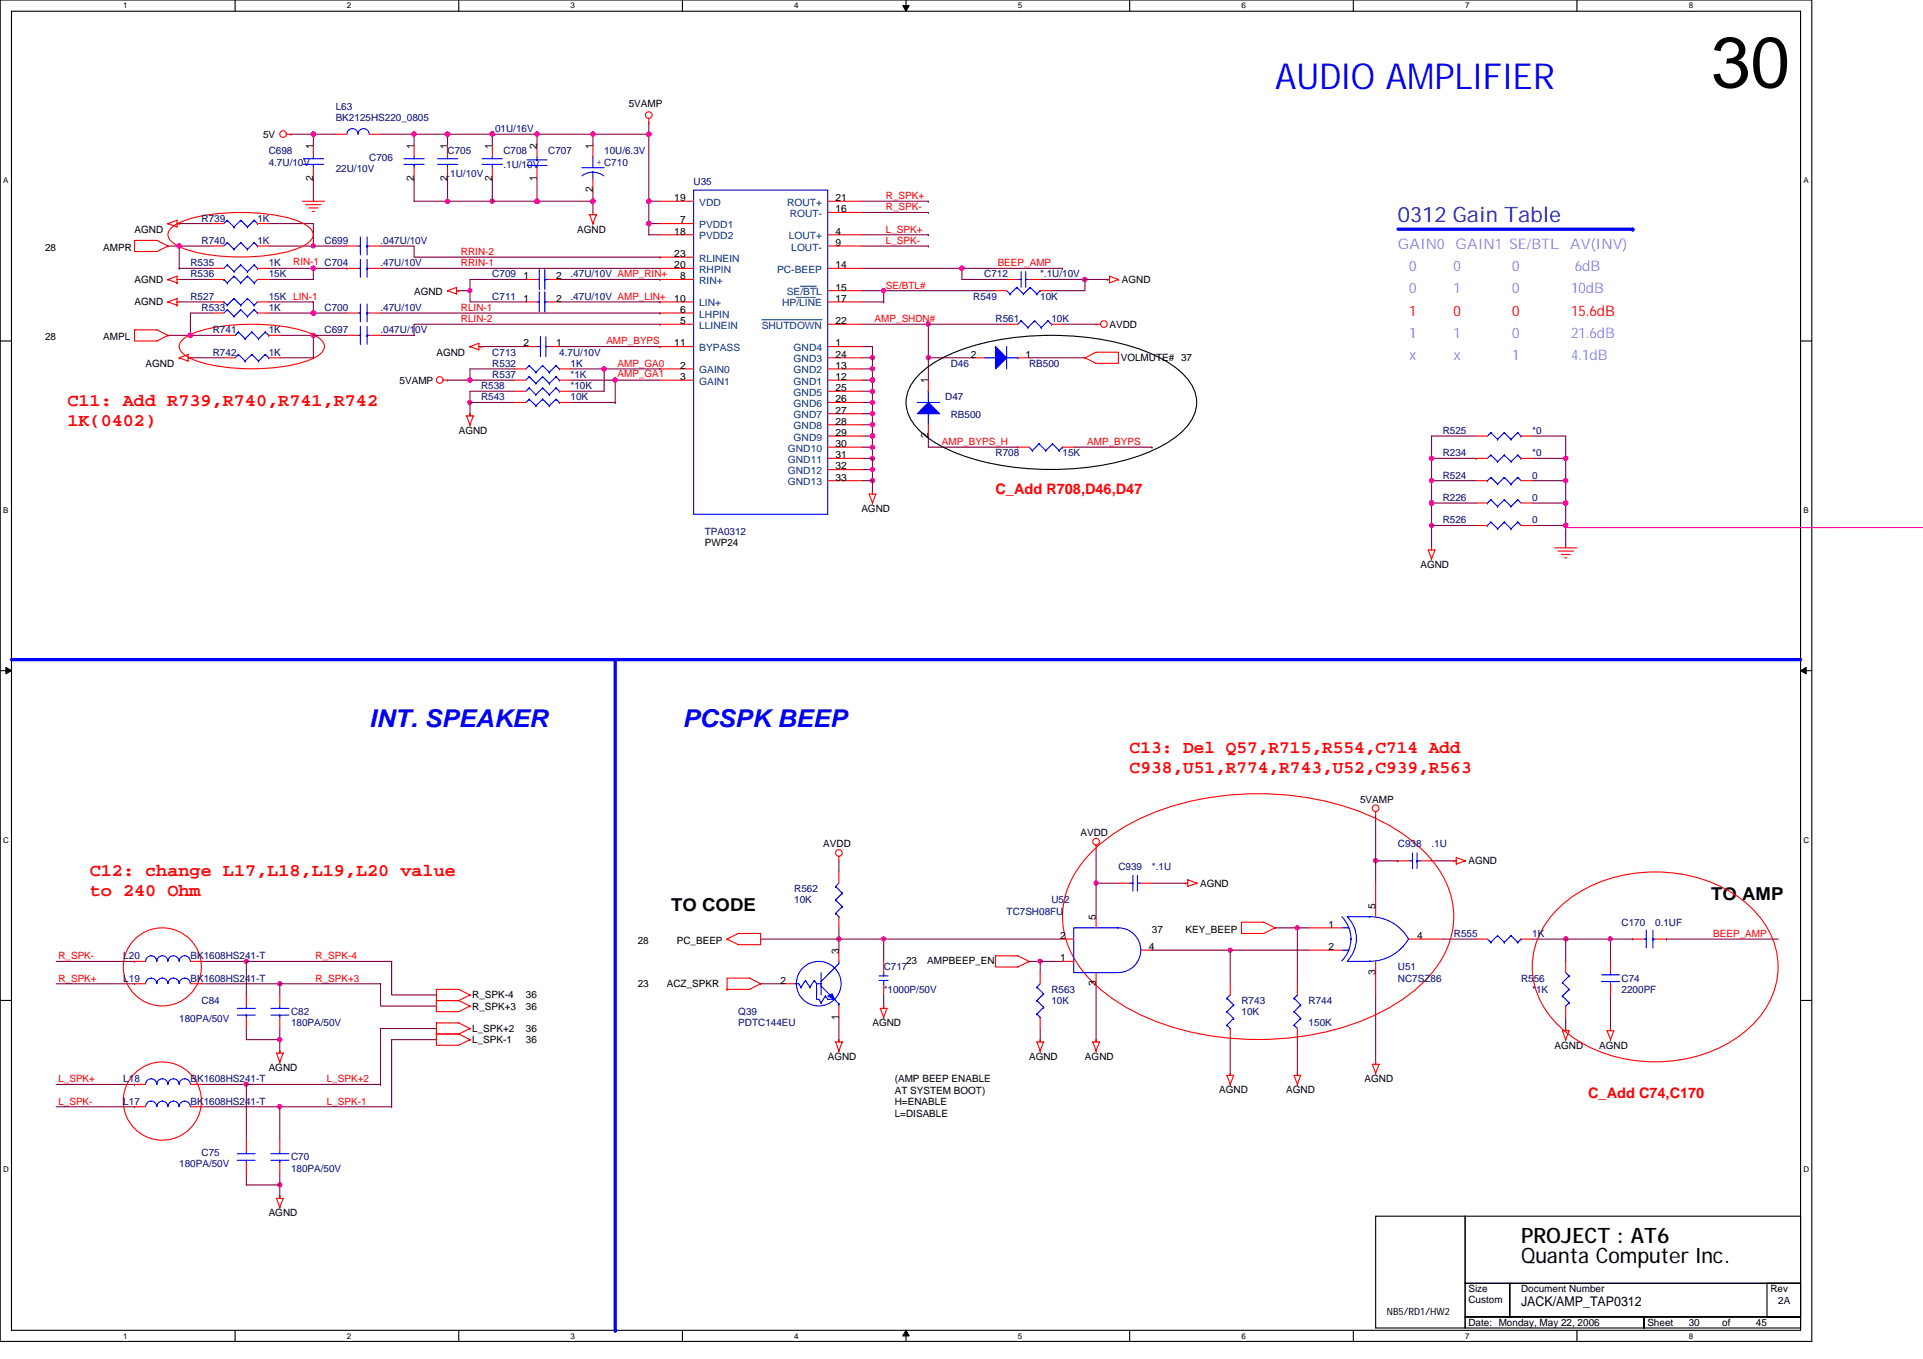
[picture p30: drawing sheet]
<svg xmlns="http://www.w3.org/2000/svg" width="297mm" height="210mm" viewBox="0 0 297 210" stroke-linecap="round" stroke-linejoin="round" font-family="sans-serif">
<defs><g id="words">
<text font-size="11" x="264.3" y="13.5">30</text>
<text font-size="5.5" fill="#00f" x="197" y="13.8">AUDIO AMPLIFIER</text>
<g font-size="3.8" fill="#00f">
<text x="57" y="112.3">INT. SPEAKER</text>
<text x="105.4" y="112.3">PCSPK BEEP</text>
</g>
<text font-size="3.3" fill="#0000a0" x="215.9" y="34.3">0312 Gain Table</text>
<g font-size="3.3">
<text x="234.9" y="195.1">Quanta Computer Inc.</text>
<text x="234.9" y="192">PROJECT : AT6</text>
</g>
<g font-size="2.8" fill="#f00">
<text x="10.4" y="62.7">C11: Add R739,R740,R741,R742</text>
<text x="10.4" y="65.8">1K(0402)</text>
<text x="174.5" y="116.3">C13: Del Q57,R715,R554,C714 Add</text>
<text x="174.5" y="119.4">C938,U51,R774,R743,U52,C939,R563</text>
<text x="13.9" y="135.3">C12: change L17,L18,L19,L20 value</text>
<text x="13.9" y="138.4">to 240 Ohm</text>
</g>
<g font-size="2.8">
<text x="103.7" y="140.7">TO CODE</text>
<text x="264.3" y="139">TO AMP</text>
</g>
<g font-size="2.2" fill="#8080ff">
<text x="215.9" y="38.4">GAIN0 GAIN1 SE/BTL</text>
<text x="217.7" y="41.8">0</text>
<text x="224.5" y="41.8">0</text>
<text x="233.6" y="41.8">0</text>
<text x="242.6" y="38.4">AV(INV)</text>
<text x="243.3" y="41.8">6dB</text>
<text x="217.7" y="45.3">0</text>
<text x="224.5" y="45.3">1</text>
<text x="233.6" y="45.3">0</text>
<text x="242.7" y="45.3">10dB</text>
<text x="217.7" y="52.2">1</text>
<text x="224.5" y="52.2">1</text>
<text x="233.6" y="52.2">0</text>
<text x="242.7" y="52.2">21.6dB</text>
<text x="217.7" y="55.7">x</text>
<text x="224.5" y="55.7">x</text>
<text x="233.6" y="55.7">1</text>
<text x="242.7" y="55.7">4.1dB</text>
</g>
<g font-size="2.2" fill="#f00">
<text x="217.7" y="48.8">1</text>
<text x="224.5" y="48.8">0</text>
<text x="233.6" y="48.8">0</text>
<text x="242.7" y="48.8">15.6dB</text>
<text x="153.8" y="76.4">C_Add R708,D46,D47</text>
<text x="245.3" y="169.7">C_Add C74,C170</text>
</g>
<text font-size="2.1" x="234.9" y="201.9">JACK/AMP_TAP0312</text>
<g font-size="1.5" fill="#000080">
<text x="51.9" y="17">L63</text>
<text x="41.5" y="23.9">C698</text>
<text x="51.9" y="18.7">BK2125HS220_0805</text>
<text x="69.1" y="23.9">C705</text>
<text x="76" y="20.4">.01U/16V</text>
<text x="77.8" y="23.9">C708</text>
<text x="84.7" y="23.9">C707</text>
<text x="93.3" y="23.9">10U/6.3V</text>
<text x="41.5" y="25.6">4.7U/10V</text>
<text x="51.9" y="26.6">22U/10V</text>
<text x="57" y="24.9">C706</text>
<text x="69.1" y="27.3">.1U/10V</text>
<text x="77.8" y="25.9">.1U/10V</text>
<text x="107.1" y="28.5">U35</text>
<text x="31.1" y="34.2">R739</text>
<text x="39.8" y="34.2">1K</text>
<text x="29.4" y="41.1">R535</text>
<text x="31.1" y="37.7">R740</text>
<text x="39.8" y="37.7">1K</text>
<text x="41.5" y="41.1">1K</text>
<text x="50.1" y="37.7">C699</text>
<text x="58.8" y="41.1">.47U/10V</text>
<text x="58.8" y="37.7">.047U/10V</text>
<text x="29.4" y="46.3">R527</text>
<text x="29.4" y="42.9">R536</text>
<text x="41.5" y="46.3">15K LIN-1</text>
<text x="41.5" y="42.9">15K</text>
<text x="76" y="46.3">C711</text>
<text x="76" y="42.9">C709</text>
<text x="88.1" y="46.3">.47U/10V AMP_LIN+</text>
<text x="88.1" y="42.9">.47U/10V AMP_RIN+</text>
<text x="150.3" y="46.3">R549</text>
<text x="152" y="42.9">C712</text>
<text x="160.7" y="42.9">*.1U/10V</text>
<text x="160.7" y="46.3">10K</text>
<text x="31.1" y="48">R533</text>
<text x="32.9" y="51.5">R741</text>
<text x="41.5" y="48">1K</text>
<text x="41.5" y="51.5">1K</text>
<text x="50.1" y="51.5">C697</text>
<text x="50.1" y="48">C700</text>
<text x="58.8" y="51.5">.047U/10V</text>
<text x="58.8" y="48">.47U/10V</text>
<text x="153.8" y="49.8">R561</text>
<text x="162.4" y="49.8">10K</text>
<text x="32.9" y="54.9">R742</text>
<text x="41.5" y="54.9">1K</text>
<text x="76" y="54.9">C713</text>
<text x="76" y="58.4">R537</text>
<text x="76" y="56.7">R532</text>
<text x="86.4" y="54.9">4.7U/10V</text>
<text x="88.1" y="58.4">*1K</text>
<text x="88.1" y="56.7">1K</text>
<text x="146.9" y="56.7">D46</text>
<text x="159" y="56.7">RB500</text>
<text x="74.3" y="61.8">R543</text>
<text x="74.3" y="60.1">R538</text>
<text x="88.1" y="61.8">10K</text>
<text x="88.1" y="60.1">*10K</text>
<text x="146" y="61.8">D47</text>
<text x="146.9" y="64.6">RB500</text>
<text x="153.8" y="70.5">R708</text>
<text x="164.1" y="70.5">15K</text>
<text x="222.9" y="67">R525</text>
<text x="222.9" y="70.5">R234</text>
<text x="236.7" y="67">*0</text>
<text x="236.7" y="70.5">*0</text>
<text x="222.9" y="77.4">R226</text>
<text x="222.9" y="74">R524</text>
<text x="236.7" y="77.4">0</text>
<text x="236.7" y="74">0</text>
<text x="108.9" y="82.6">TPA0312</text>
<text x="222.9" y="80.9">R526</text>
<text x="236.7" y="80.9">0</text>
<text x="215.9" y="130.9">C938</text>
<text x="221.1" y="130.9">.1U</text>
<text x="122.7" y="137.9">R562</text>
<text x="172.8" y="134.4">C939</text>
<text x="177.9" y="134.4">*.1U</text>
<text x="122.7" y="139.6">10K</text>
<text x="155.5" y="141.3">TC7SH08FU</text>
<text x="162.4" y="139.6">U52</text>
<text x="250.5" y="143">C170</text>
<text x="255.7" y="143">0.1UF</text>
<text x="19" y="148.2">L20</text>
<text x="29.4" y="148.2">BK1608HS241-T</text>
<text x="136.5" y="149.9">C717</text>
<text x="215.9" y="149.9">U51</text>
<text x="224.6" y="144.8">R555</text>
<text x="236.7" y="144.8">1K</text>
<text x="19" y="151.7">L19</text>
<text x="29.4" y="151.7">BK1608HS241-T</text>
<text x="31.1" y="155.1">C84</text>
<text x="136.5" y="153.4">*1000P/50V</text>
<text x="162.4" y="153.4">R563</text>
<text x="162.4" y="155.1">10K</text>
<text x="191.8" y="155.1">R743</text>
<text x="202.1" y="155.1">R744</text>
<text x="215.9" y="151.7">NC7SZ86</text>
<text x="234.9" y="151.7">R556</text>
<text x="236.7" y="153.4">*1K</text>
<text x="250.5" y="151.7">C74</text>
<text x="250.5" y="153.4">2200PF</text>
<text x="27.7" y="157.9">180PA/50V</text>
<text x="45" y="156.8">C82</text>
<text x="45" y="158.6">180PA/50V</text>
<text x="114" y="156.8">Q39</text>
<text x="114" y="158.6">PDTC144EU</text>
<text x="191.8" y="156.8">10K</text>
<text x="202.1" y="158.6">150K</text>
<text x="19" y="167.2">L18</text>
<text x="29.4" y="167.2">BK1608HS241-T</text>
<text x="19" y="170.7">L17</text>
<text x="29.4" y="170.7">BK1608HS241-T</text>
<text x="31.1" y="178.6">C75</text>
<text x="45" y="179.3">C70</text>
<text x="27.7" y="180.3">180PA/50V</text>
<text x="45" y="181">180PA/50V</text>
</g>
<g font-size="1.5">
<text x="97.1" y="16.6">5VAMP</text>
<text x="40.6" y="21.3">5V</text>
<text x="48.4" y="23" transform="rotate(-90 48.4 23)">1</text>
<text x="63.9" y="23" transform="rotate(-90 63.9 23)">1</text>
<text x="69.1" y="23" transform="rotate(-90 69.1 23)">1</text>
<text x="76" y="23" transform="rotate(-90 76 23)">1</text>
<text x="82.9" y="23" transform="rotate(-90 82.9 23)">2</text>
<text x="91.6" y="23" transform="rotate(-90 91.6 23)">1</text>
<text x="48.4" y="28" transform="rotate(-90 48.4 28)">2</text>
<text x="63.9" y="28" transform="rotate(-90 63.9 28)">2</text>
<text x="69.1" y="28" transform="rotate(-90 69.1 28)">2</text>
<text x="76" y="28" transform="rotate(-90 76 28)">2</text>
<text x="82.9" y="28" transform="rotate(-90 82.9 28)">1</text>
<text x="91.6" y="29.7" transform="rotate(-90 91.6 29.7)">2</text>
<text x="20.8" y="35.9">AGND</text>
<text x="89.2" y="35.9">AGND</text>
<text x="104.2" y="31.1">19</text>
<text x="105" y="34.5">7</text>
<text x="129.1" y="32.8">16</text>
<text x="129.1" y="31.1">21</text>
<text x="7" y="38.7">28</text>
<text x="15.9" y="38.7">AMPR</text>
<text x="104.2" y="36.3">18</text>
<text x="104.2" y="39.7">23</text>
<text x="104.2" y="41.4">20</text>
<text x="129.1" y="38">9</text>
<text x="129.1" y="41.4">14</text>
<text x="129.1" y="36.3">4</text>
<text x="20.8" y="47.2">AGND</text>
<text x="20.8" y="43.7">AGND</text>
<text x="64" y="45.6">AGND</text>
<text x="80.9" y="46.6">1</text>
<text x="80.9" y="43.2">1</text>
<text x="85.9" y="46.6">2</text>
<text x="85.9" y="43.2">2</text>
<text x="104.2" y="46.6">10</text>
<text x="105" y="43.2">8</text>
<text x="129.1" y="44.9">15</text>
<text x="129.1" y="46.6">17</text>
<text x="173.3" y="43.7">AGND</text>
<text x="7" y="52.5">28</text>
<text x="15.9" y="52.5">AMPL</text>
<text x="80.9" y="53.5">2</text>
<text x="85.9" y="53.5">1</text>
<text x="104.2" y="53.5">11</text>
<text x="105" y="48.3">6</text>
<text x="105" y="50.1">5</text>
<text x="129.1" y="50.1">22</text>
<text x="129.1" y="53.5">1</text>
<text x="171.4" y="50.6">AVDD</text>
<text x="22.5" y="56.7">AGND</text>
<text x="61.7" y="59.3">5VAMP</text>
<text x="67.4" y="54.9">AGND</text>
<text x="105" y="57">2</text>
<text x="105" y="58.7">3</text>
<text x="129.1" y="55.3">24</text>
<text x="129.1" y="57">13</text>
<text x="129.1" y="58.7">12</text>
<text x="143.4" y="59.2" transform="rotate(-90 143.4 59.2)">1</text>
<text x="149.9" y="55.3">2</text>
<text x="158.4" y="55.3">1</text>
<text x="173.1" y="55.8">VOLMUTE# 37</text>
<text x="129.1" y="60.4">25</text>
<text x="129.1" y="62.2">26</text>
<text x="129.1" y="63.9">27</text>
<text x="129.1" y="65.6">28</text>
<text x="70.9" y="67">AGND</text>
<text x="129.1" y="69.1">30</text>
<text x="129.1" y="70.8">31</text>
<text x="129.1" y="67.4">29</text>
<text x="143.4" y="67.7" transform="rotate(-90 143.4 67.7)">2</text>
<text x="129.1" y="72.5">32</text>
<text x="129.1" y="74.3">33</text>
<text x="133.1" y="79.1">AGND</text>
<text x="108.9" y="84.3">PWP24</text>
<text x="219.4" y="87.8">AGND</text>
<text x="210.1" y="124">5VAMP</text>
<text x="127.2" y="130.9">AVDD</text>
<text x="166.9" y="129.2">AVDD</text>
<text x="185.4" y="137">AGND</text>
<text x="226.8" y="133.5">AGND</text>
<text x="169.3" y="142.2" transform="rotate(-90 169.3 142.2)">5</text>
<text x="205.2" y="143.3">1</text>
<text x="212.5" y="140.4" transform="rotate(-90 212.5 140.4)">5</text>
<text x="98.5" y="145.8">28</text>
<text x="104.5" y="145.8">PC_BEEP</text>
<text x="129.6" y="147.3" transform="rotate(-90 129.6 147.3)">3</text>
<text x="140" y="148.9">23</text>
<text x="143.2" y="148.9">AMPBEEP_EN</text>
<text x="163.8" y="145.1">2</text>
<text x="163.8" y="148.5">1</text>
<text x="177.4" y="146.8">4</text>
<text x="177.9" y="144.1">37</text>
<text x="183.1" y="144.1">KEY_BEEP</text>
<text x="205.2" y="146.8">2</text>
<text x="218.9" y="145.1">4</text>
<text x="72.9" y="154.3">R_SPK-4</text>
<text x="72.9" y="156">R_SPK+3</text>
<text x="81.2" y="154.3">36</text>
<text x="81.2" y="156">36</text>
<text x="98.5" y="152.5">23</text>
<text x="103" y="152.5">ACZ_SPKR</text>
<text x="120.6" y="152">2</text>
<text x="169.3" y="152.4" transform="rotate(-90 169.3 152.4)">3</text>
<text x="212.5" y="150.6" transform="rotate(-90 212.5 150.6)">3</text>
<text x="72.9" y="159.4">L_SPK+2</text>
<text x="72.9" y="161.2">L_SPK-1</text>
<text x="81.2" y="161.2">36</text>
<text x="81.2" y="159.4">36</text>
<text x="129.6" y="157.5" transform="rotate(-90 129.6 157.5)">1</text>
<text x="134.8" y="158.6">AGND</text>
<text x="41.5" y="165.5">AGND</text>
<text x="127.9" y="163.8">AGND</text>
<text x="138.2" y="167.2">(AMP BEEP ENABLE</text>
<text x="159" y="163.8">AGND</text>
<text x="167.6" y="163.8">AGND</text>
<text x="210.8" y="167.2">AGND</text>
<text x="240.1" y="162">AGND</text>
<text x="247" y="162">AGND</text>
<text x="138.2" y="169">AT SYSTEM BOOT)</text>
<text x="138.2" y="170.8">H=ENABLE</text>
<text x="138.2" y="172.6">L=DISABLE</text>
<text x="188.3" y="169">AGND</text>
<text x="198.7" y="169">AGND</text>
<text x="41.5" y="187.9">AGND</text>
<text x="214.2" y="203.2">NB5/RD1/HW2</text>
<text x="226.8" y="199.7">Size</text>
<text x="226.8" y="201.3">Custom</text>
<text x="234.9" y="199.7">Document Number</text>
<text x="273.5" y="199.7">Rev</text>
<text x="274.7" y="201.4">2A</text>
<text x="226.8" y="204.9">Date: Monday, May 22, 2006</text>
<text x="254.5" y="204.9">Sheet</text>
<text x="260.9" y="204.9">30</text>
<text x="266" y="204.9">of</text>
<text x="271.2" y="204.9">45</text>
</g>
<text font-size="1.5" fill="#00f" x="92.1" y="25.4">+ C710</text>
<g font-size="1.5" fill="#004080">
<text x="108" y="35.2">PVDD1</text>
<text x="108" y="31.8">VDD</text>
<text x="121.6" y="31.8">ROUT+</text>
<text x="122" y="33.5">ROUT-</text>
<text x="108" y="37">PVDD2</text>
<text x="108" y="40.4">RLINEIN</text>
<text x="121.8" y="37">LOUT+</text>
<text x="122.2" y="38.7">LOUT-</text>
<text x="108" y="42.2">RHPIN</text>
<text x="108" y="43.9">RIN+</text>
<text x="108" y="47.3">LIN+</text>
<text x="120" y="42.2">PC-BEEP</text>
<text x="120.8" y="47.3">HP/LINE</text>
<text x="121.5" y="45.6">SE/BTL</text>
<text x="108" y="49.1">LHPIN</text>
<text x="108" y="50.8">LLINEIN</text>
<text x="117.7" y="50.8">SHUTDOWN</text>
<text x="108" y="54.3">BYPASS</text>
<text x="108" y="57.7">GAIN0</text>
<text x="108" y="59.4">GAIN1</text>
<text x="122.6" y="56">GND3</text>
<text x="122.6" y="57.7">GND2</text>
<text x="122.6" y="59.4">GND1</text>
<text x="122.6" y="54.3">GND4</text>
<text x="122.6" y="61.2">GND5</text>
<text x="122.6" y="62.9">GND6</text>
<text x="122.6" y="64.6">GND7</text>
<text x="121.7" y="69.8">GND10</text>
<text x="121.7" y="71.5">GND11</text>
<text x="122.6" y="66.3">GND8</text>
<text x="122.6" y="68.1">GND9</text>
<text x="121.7" y="73.3">GND12</text>
<text x="121.7" y="75">GND13</text>
</g>
<g font-size="1.5" fill="#f00">
<text x="136.8" y="30.8">R_SPK+</text>
<text x="136.8" y="35.9">L_SPK+</text>
<text x="136.8" y="32.5">R_SPK-</text>
<text x="45.3" y="41">RIN-1 C704</text>
<text x="71.2" y="39.4">RRIN-2</text>
<text x="71.2" y="41.1">RRIN-1</text>
<text x="136.8" y="37.7">L_SPK-</text>
<text x="154.1" y="41.1">BEEP_AMP</text>
<text x="136.8" y="44.6">SE/BTL#</text>
<text x="71.2" y="49.8">RLIN-2</text>
<text x="71.2" y="48">RLIN-1</text>
<text x="93.7" y="53.2">AMP_BYPS</text>
<text x="135.1" y="49.8">AMP_SHDN#</text>
<text x="95.4" y="58.2">AMP_GA1</text>
<text x="95.4" y="56.7">AMP_GA0</text>
<text x="145.5" y="68.7">AMP_BYPS_H</text>
<text x="167.9" y="68.7">AMP_BYPS</text>
<text x="9" y="148.2">R_SPK-</text>
<text x="48.7" y="148.2">R_SPK-4</text>
<text x="264.6" y="144.8">BEEP_AMP</text>
<text x="9" y="151.7">R_SPK+</text>
<text x="48.7" y="151.7">R_SPK+3</text>
<text x="9" y="167.2">L_SPK+</text>
<text x="50.5" y="167.2">L_SPK+2</text>
<text x="9" y="170.7">L_SPK-</text>
<text x="50.5" y="170.7">L_SPK-1</text>
</g>
<g font-size="1.2">
<text x="19" y="1.3">1</text>
<text x="53.6" y="1.3">2</text>
<text x="88.1" y="1.3">3</text>
<text x="122.7" y="1.3">4</text>
<text x="157.2" y="1.3">5</text>
<text x="191.8" y="1.3">6</text>
<text x="226.3" y="1.3">7</text>
<text x="260.9" y="1.3">8</text>
<text x=".5" y="28.3">A</text>
<text x="278.6" y="28.3">A</text>
<text x=".5" y="79.2">B</text>
<text x="278.6" y="79.2">B</text>
<text x=".5" y="130.2">C</text>
<text x="278.6" y="130.2">C</text>
<text x=".5" y="181.1">D</text>
<text x="278.6" y="181.1">D</text>
<text x="19" y="206.8">1</text>
<text x="53.6" y="206.8">2</text>
<text x="88.1" y="206.8">3</text>
<text x="122.7" y="206.8">4</text>
<text x="157.2" y="206.8">5</text>
<text x="191.8" y="206.8">6</text>
<text x="226.3" y="206.8">7</text>
<text x="260.9" y="206.8">8</text>
</g>
</g></defs>
<path d="M0 0h279.9v207.3h-279.9zM1.8 1.7h276.3v203.8h-276.3z" fill="none" stroke="#000" stroke-width=".17"/>
<g fill="#fff">
<path d="M19 .2h.7v1.4h-.7z"/>
<path d="M19 205.7h.7v1.4h-.7z"/>
</g>
<path d="M36.3 0v1.7M36.3 205.5v1.8" fill="none" stroke="#000" stroke-width=".17"/>
<g fill="#fff">
<path d="M53.6 .2h.6v1.4h-.6z"/>
<path d="M53.6 205.7h.6v1.4h-.6z"/>
</g>
<path d="M70.9 0v1.7M70.9 205.5v1.8" fill="none" stroke="#000" stroke-width=".17"/>
<g fill="#fff">
<path d="M88.1 .2h.7v1.4h-.7z"/>
<path d="M88.1 205.7h.7v1.4h-.7z"/>
</g>
<path d="M105.4 0v1.7M105.4 205.5v1.8" fill="none" stroke="#000" stroke-width=".17"/>
<g fill="#fff">
<path d="M122.7 .2h.6v1.4h-.6z"/>
<path d="M122.7 205.7h.6v1.4h-.6z"/>
</g>
<path d="M140 0v1.7M140 205.5v1.8" fill="none" stroke="#000" stroke-width=".17"/>
<path d="M139.4 .9h1l-.4 .8zM140 205.5l.4 .9h-1z" fill="#000" stroke="#000" stroke-width=".15"/>
<g fill="#fff">
<path d="M157.2 .2h.7v1.4h-.7z"/>
<path d="M157.2 205.7h.7v1.4h-.7z"/>
</g>
<path d="M174.5 0v1.7M174.5 205.5v1.8" fill="none" stroke="#000" stroke-width=".17"/>
<g fill="#fff">
<path d="M191.8 .2h.6v1.4h-.6z"/>
<path d="M191.8 205.7h.6v1.4h-.6z"/>
</g>
<path d="M209 0v1.7M209 205.5v1.8" fill="none" stroke="#000" stroke-width=".17"/>
<g fill="#fff">
<path d="M226.3 .2h.7v1.4h-.7z"/>
<path d="M226.3 205.7h.7v1.4h-.7z"/>
</g>
<path d="M243.6 0v1.7M243.6 205.5v1.8" fill="none" stroke="#000" stroke-width=".17"/>
<g fill="#fff">
<path d="M260.9 .2h.6v1.4h-.6z"/>
<path d="M260.9 205.7h.6v1.4h-.6z"/>
<path d="M.5 27.2h.8v1.4h-.8z"/>
<path d="M278.6 27.2h.8v1.4h-.8z"/>
<path d="M.5 78.1h.8v1.4h-.8z"/>
<path d="M278.6 78.1h.8v1.4h-.8z"/>
</g>
<path d="M0 52.7h1.8M278.1 52.7h1.8" fill="none" stroke="#000" stroke-width=".17"/>
<g fill="#fff">
<path d="M.5 129.1h.8v1.4h-.8z"/>
<path d="M278.6 129.1h.8v1.4h-.8z"/>
</g>
<path d="M0 103.6h1.8M278.1 103.6h1.8" fill="none" stroke="#000" stroke-width=".17"/>
<path d="M.9 103.1l.9 .5-.9 .5zM278.1 103.6l.9-.5v1z" fill="#000" stroke="#000" stroke-width=".15"/>
<g fill="#fff">
<path d="M.5 180h.8v1.4h-.8z"/>
<path d="M278.6 180h.8v1.4h-.8z"/>
</g>
<path d="M142.4 57.5a24.4 24.4 0 0 1 11.7-5 43.9 43.9 0 0 1 23.4 2 13.8 13.8 0 0 1 6.4 4.8 5.3 5.3 0 0 1-.6 6.7 17.1 17.1 0 0 1-7.3 4.4 44.6 44.6 0 0 1-27.2 0 17.1 17.1 0 0 1-7.3-4.4 5.4 5.4 0 0 1 0-7.6zM0 154.6h1.8M278.1 154.6h1.8M212.5 187.9h13.8v17.3h-13.8zM226.3 198.3h6.9v5.2h-6.9zM226.3 187.9h51.8v10.4h-51.8zM233.2 198.3h44.9v5.2h-44.9zM272.9 198.3h5.2v5.2h-5.2zM226.3 203.5h27.7v1.7h-27.7zM254 203.5h24.1v1.7h-24.1z" fill="none" stroke="#000" stroke-width=".17"/>
<g fill="none" stroke="#800040" stroke-width=".17">
<path d="M100.2 19v1.7M25.9 38h1.8M27.7 34.5h5.2M27.7 38h5.2M27.7 38v3.5M41.5 38h6.9M41.5 34.5h6.9v3.5M45 20.7h6.9M48.4 22.5h.1M48.4 27.6v3.5M48.4 38h.1M48.4 38h5.2"/>
<path d="M48.4 20.7v1.8M58.8 38h5.2v1.7h38M58.8 20.7h5.2M64 20.7v1.8M64 20.7h5.1M64 20.7h.1M64 27.6v3.5h27.6M69.1 20.7v1.8M69.1 27.6v3.5M69.1 31.1h.1M69.1 20.7h31.1M76 20.7h.1"/>
<path d="M76 20.7v1.8M76 31.1h.1M76 27.6v3.5M82.9 20.7h.1M82.9 20.7v1.8M82.9 27.6v3.5M82.9 31.1h.1M91.6 20.7h.1M91.6 20.7v1.8M91.6 31.1h.1M91.6 29.4v1.7M91.6 31.1v1.7"/>
<path d="M100.2 34.5h1.8M100.2 34.5v1.8h1.8M100.2 31.1h1.8M100.2 20.7v10.4M100.2 34.5h.1M100.2 20.7h.1M100.2 31.1v3.4M102 39.7h.1M133.1 31.1h10.3M133.1 36.3h10.3M133.1 32.8h10.3M133.1 38h10.3"/>
<path d="M143.4 31.1h.1M143.4 36.3h.1M143.4 32.8h.1M143.4 38h.1M25.9 51.8h3.5M27.7 41.5h5.2M27.7 43.2h5.2M27.7 41.5h.1M27.7 46.7h5.2M29.4 51.8h.1M29.4 51.8h5.2M29.4 55.3h5.2"/>
<path d="M32.9 48.4h-3.5v3.4M41.5 48.4h6.9M41.5 46.7h6.9M41.5 41.5h12.1M43.2 51.8h5.2v3.5M43.2 55.3h5.2M48.4 41.5h.1M48.4 41.5v1.7h-6.9M48.4 46.7h.1M48.4 48.4h.1M48.4 48.4h5.2M48.4 55.3h.1"/>
<path d="M48.4 51.8h5.2M48.4 46.7v1.7M53.6 41.5h.1M58.8 41.5h43.2M58.8 48.4h43.2M69.1 58.7h3.5M70.9 44.9h1.7M72.6 58.7h.1M72.6 44.9v1.8h8.6M72.6 44.9h.1M74.3 53.6h6.9M79.5 57h-6.9v1.7h6.9"/>
<path d="M81.2 43.2h-8.6v1.7M86.4 46.7h15.6M86.4 43.2h15.6M86.4 53.6h15.6M88.1 58.7h6.9M88.1 57h13.9M93.3 57v3.5h-5.2M93.3 57h.1M95 58.7h.1M95 58.7h7M95 58.7v3.5M102 46.7h.1"/>
<path d="M102 50.1h.1M102 43.2h.1M102 41.5h.1M102 50.1h-38v1.7h-5.2M102 48.4h.1M102 57h.1M102 53.6h.1M133.1 46.7h3.4M133.1 55.3h1.7M133.1 53.6h1.7v20.7M133.1 58.7h1.7M133.1 57h1.7"/>
<path d="M133.1 50.1h10.3M133.1 44.9h3.4M133.1 41.5h31M134.8 58.7h.1M134.8 55.3h.1M134.8 57h.1M136.5 46.7h.1M136.5 44.9h.1M136.5 44.9h17.3M136.5 44.9v1.8M143.4 50.1h.1M143.4 55.3h.1"/>
<path d="M143.4 55.3v3.4M143.4 55.3h6.9M143.4 50.1h12.1M143.4 50.1v5.2M148.6 41.5h.1M148.6 41.5v1.7h6.9M159 55.3h8.6M160.7 43.2h6.9M164.1 50.1h5.2M164.1 41.5h.1M167.6 43.2h.1M171 43.2h-3.4v1.7h-5.2"/>
<path d="M72.6 62.2h.1M72.6 62.2v1.7M72.6 62.2h6.9M79.5 60.5h-6.9v1.7M88.1 62.2h6.9M95 62.2h.1M133.1 60.5h1.7M133.1 70.8h1.7M133.1 67.4h1.7M133.1 72.6h1.7M133.1 65.6h1.7M133.1 69.1h1.7"/>
<path d="M133.1 63.9h1.7M133.1 62.2h1.7M133.1 74.3h1.7M134.8 67.4h.1M134.8 63.9h.1M134.8 74.3h.1M134.8 70.8h.1M134.8 74.3v1.7M134.8 69.1h.1M134.8 72.6h.1M134.8 65.6h.1M134.8 62.2h.1"/>
<path d="M134.8 60.5h.1M143.4 67.4v1.7h13.8M157.2 69.1h.1M165.9 69.1h12M177.9 69.1h.1M221.1 77.7h.1M221.1 77.7h6.9M221.1 74.3h6.9M221.1 74.3h.1M221.1 70.8h6.9M221.1 70.8v10.4M228 70.8h.1"/>
<path d="M228 67.4h-6.9v3.4M236.7 74.3h5.1M236.7 67.4h5.1v6.9M236.7 70.8h5.1M236.7 77.7h5.1M241.8 77.7h.1M241.8 70.8h.1M241.8 74.3v6.9M241.8 74.3h.1M221.1 81.2v3.4M221.1 81.2h.1M221.1 81.2h6.9"/>
<path d="M236.7 81.2h5.1v3.4M241.8 81.2h.1M129.6 133v1.7M169.3 131.3v5.2M169.3 136.5h.1M169.3 136.5v5.1M169.3 136.5h3.5M177.9 136.5h5.2M212.5 126.1v6.9M212.5 133v3.5M212.5 133h3.4M215.9 133h.1"/>
<path d="M221.1 133h3.5M8.7 152h12.1M8.7 148.5h12.1M20.8 152h.1M20.8 148.5h.1M31.1 152h27.7M31.1 148.5h29.4M38.1 158.9v1.7h5.1M38.1 148.5h.1M38.1 148.5v5.2M43.2 158.9v1.7M43.2 152h.1"/>
<path d="M43.2 152v1.7M58.8 152h.1M58.8 152v3.4h8.6M60.5 148.5h.1M60.5 148.5v5.2h6.9M67.4 158.9h-8.6v8.7M117.5 152h3.4M117.5 145.1h19M129.6 157.2v3.4M129.6 143.4v3.4M136.5 145.1v3.4M136.5 145.1h.1"/>
<path d="M136.5 153.7v1.7M136.5 145.1h27.6M159 148.5h1.7M160.7 158.9v1.7M160.7 148.5h.1M164.1 148.5h-3.4v1.8M169.3 152v8.6M177.9 146.8h12.1M190 146.8h.1M197 143.4h3.4M200.4 152h.1M200.4 143.4h1.7"/>
<path d="M200.4 143.4v8.6M202.1 146.8h-12.1v5.2M212.5 153.7v10.4M222.9 145.1h5.1M236.7 145.1h15.5M241.8 157.2v1.7M241.8 145.1h.1M241.8 145.1v3.4M248.8 145.1v3.4M248.8 145.1h.1M248.8 153.7v5.2M252.2 145.1h.1"/>
<path d="M257.4 145.1h.1M257.4 145.1h17.3M8.7 167.6h12.1M8.7 171h12.1M20.8 167.6h.1M20.8 171h.1M31.1 171h12.1M31.1 167.6h27.7M38.1 167.6h.1M38.1 167.6v8.6M43.2 162.4h.1M43.2 171v5.2"/>
<path d="M43.2 160.6v1.8M43.2 171h17.3M58.8 167.6h.1M60.5 171h.1M67.4 160.6h-6.9v10.4M190 160.6v5.2M200.4 160.6v5.2M38.1 181.4v1.7h5.1M43.2 184.8h.1M43.2 181.4v1.7M43.2 183.1v1.7"/>
</g>
<g fill="#f0f" stroke="#f0f" stroke-width=".17">
<circle cx="95" cy="58.7" r=".34"/>
<circle cx="93.3" cy="57" r=".34"/>
<circle cx="136.5" cy="44.9" r=".33"/>
<circle cx="48.4" cy="20.7" r=".34"/>
<circle cx="148.6" cy="41.4" r=".34"/>
<circle cx="48.4" cy="41.4" r=".34"/>
<circle cx="134.8" cy="67.3" r=".34"/>
<circle cx="69.1" cy="20.7" r=".34"/>
<circle cx="76" cy="20.7" r=".34"/>
<circle cx="27.7" cy="38" r=".34"/>
<circle cx="29.4" cy="51.8" r=".34"/>
<circle cx="48.4" cy="48.4" r=".34"/>
<circle cx="241.8" cy="77.7" r=".34"/>
<circle cx="72.6" cy="58.7" r=".34"/>
<circle cx="82.9" cy="20.7" r=".34"/>
<circle cx="100.2" cy="31.1" r=".34"/>
<circle cx="100.2" cy="34.5" r=".34"/>
<circle cx="91.6" cy="20.7" r=".34"/>
<circle cx="100.2" cy="20.7" r=".34"/>
<circle cx="82.9" cy="31.1" r=".34"/>
<circle cx="91.6" cy="31.1" r=".34"/>
<circle cx="63.9" cy="20.7" r=".34"/>
<circle cx="134.8" cy="58.7" r=".34"/>
<circle cx="134.8" cy="63.9" r=".34"/>
<circle cx="241.9" cy="70.8" r=".33"/>
<circle cx="221.1" cy="70.8" r=".33"/>
<circle cx="221.1" cy="77.7" r=".34"/>
<circle cx="241.8" cy="81.2" r=".34"/>
<circle cx="241.8" cy="74.3" r=".34"/>
<circle cx="134.8" cy="74.3" r=".34"/>
<circle cx="72.6" cy="62.2" r=".33"/>
<circle cx="134.8" cy="55.3" r=".34"/>
<circle cx="134.8" cy="70.8" r=".33"/>
<circle cx="76" cy="31.1" r=".34"/>
<circle cx="69.1" cy="31.1" r=".34"/>
<circle cx="134.8" cy="69.1" r=".34"/>
<circle cx="221.1" cy="81.2" r=".34"/>
<circle cx="134.8" cy="57" r=".34"/>
<circle cx="134.8" cy="72.5" r=".34"/>
<circle cx="72.6" cy="44.9" r=".33"/>
<circle cx="134.8" cy="65.6" r=".34"/>
<circle cx="221.1" cy="74.3" r=".34"/>
<circle cx="134.8" cy="62.2" r=".33"/>
<circle cx="134.8" cy="60.4" r=".34"/>
<circle cx="38" cy="167.5" r=".34"/>
<circle cx="43.2" cy="183.1" r=".33"/>
<circle cx="38" cy="148.5" r=".33"/>
<circle cx="43.2" cy="171" r=".34"/>
<circle cx="43.2" cy="160.6" r=".34"/>
<circle cx="129.6" cy="145.1" r=".34"/>
<circle cx="136.5" cy="145.1" r=".34"/>
<circle cx="43.2" cy="152" r=".34"/>
<circle cx="167.6" cy="43.2" r=".34"/>
<circle cx="48.4" cy="51.8" r=".34"/>
<circle cx="48.4" cy="38" r=".34"/>
<circle cx="212.5" cy="133" r=".34"/>
<circle cx="160.7" cy="148.5" r=".33"/>
<circle cx="169.3" cy="136.4" r=".34"/>
<circle cx="190" cy="146.8" r=".34"/>
<circle cx="200.4" cy="143.4" r=".34"/>
<circle cx="143.4" cy="50.1" r=".34"/>
<circle cx="143.4" cy="55.3" r=".34"/>
<circle cx="241.8" cy="145.1" r=".34"/>
<circle cx="248.7" cy="145.1" r=".34"/>
</g>
<g fill="none" stroke="#f00" stroke-width=".17">
<path d="M100.2 19h.1M100.2 18.3v.7M20.8 37.1h3.4l1.7 .9M20.8 37.1v1.8h3.4l1.7-.9M20.8 37.1h.1M25.9 38h.1M25.9 34.5l1.4-.5v1.1zM25.9 34.5h.1M26.4 35.3a11.5 11.5 0 0 1 6-2.2 31.8 31.8 0 0 1 13.2 .9 4.5 4.5 0 0 1 2.7 1.7 1.55 1.55 0 0 1-1 2 16.5 16.5 0 0 1-6.9 1.9 30.1 30.1 0 0 1-11.7-1.1 4.5 4.5 0 0 1-2.6-1.7l-.2-.5 .2-.6zM27.3 34.5h.4M27.7 34.5h.1M32.9 34.5h1.7"/>
<path d="M32.9 38h1.7M39.8 34.5h1.7M39.8 38h1.7M44.3 20.7h.7M45 20.7h.1M46.7 31.1h3.4M47.2 31.6h2.4M47.7 32.1h1.4M48.2 32.7h.4M48.4 22.5v1.7M48.4 25.9v1.7M51.9 20.7h1.7"/>
<path d="M53.6 38h1.7M57 20.7h1.8M57 38h1.8M64 22.5v1.7M64 25.9v1.7M69.1 22.5v1.7M69.1 25.9v1.7M76 22.5v1.7M76 25.9v1.7M82.9 22.5v1.7M82.9 25.9v1.7M91.6 32.8v.4"/>
<path d="M91.6 34.5h.1M91.6 22.5v1.7M91.6 27.6v1.8M92.1 33.2h-1l.5 1.3M92.1 33.2h.1M92.1 33.2l-.5 1.3M102 34.5h5.1M102 36.3h5.1M102 39.7h5.1M102 31.1h5.1M127.9 38h5.2M127.9 36.3h5.2"/>
<path d="M127.9 31.1h5.2M127.9 32.8h5.2M20.8 51h3.4l1.7 .8M20.8 51v1.7h3.4l1.7-.9M20.8 51h.1M25.9 51.8h.1M25.9 46.7l1.4-.6v1.1M25.9 46.7h.1M25.9 43.2l1.4-.5v1M25.9 43.2h.1M25.9 46.7l1.4 .5M25.9 43.2l1.4 .5"/>
<path d="M27.3 46.7h.4M27.3 47.2h.1M27.3 43.2h.4M27.3 43.7h.1M27.7 55.3l1.4-.5v1zM27.7 55.3h.1M28.2 52.5a11.5 11.5 0 0 1 6-2.1 31.8 31.8 0 0 1 13.2 .9 4.5 4.5 0 0 1 2.6 1.7 1.55 1.55 0 0 1-.9 2 16.5 16.5 0 0 1-7 1.8 30.1 30.1 0 0 1-11.7-1 4.5 4.5 0 0 1-2.6-1.8l-.1-.5 .1-.5zM29.1 55.3h.3M29.4 55.3h.1M32.9 43.2h1.7M32.9 46.7h1.7M32.9 41.5h1.7"/>
<path d="M32.9 48.4h1.7M34.6 55.3h1.7M34.6 51.8h1.7M39.8 43.2h1.7M39.8 46.7h1.7M39.8 41.5h1.7M39.8 48.4h1.7M41.5 55.3h1.7M41.5 51.8h1.7M53.6 41.5h1.7M53.6 48.4h1.7M53.6 51.8h1.7"/>
<path d="M57 41.5h1.8M57 48.4h1.8M57 51.8h1.8M68.4 58.7h.7M69.1 58.7h.1M69.1 44.9l1.4-.5v1zM69.1 44.9h.1M70.5 44.9h.4M70.9 44.9h.1M72.6 53.6l1.4-.6v1.1zM72.6 53.6h.1M74 53.6h.3"/>
<path d="M74.3 53.6h.1M79.5 58.7h1.7M79.5 57h1.7M81.2 53.6h1.7M81.2 43.2h1.7M81.2 46.7h1.7M84.7 53.6h1.7M84.7 43.2h1.7M84.7 46.7h1.7M86.4 58.7h1.7M86.4 57h1.7M102 50.1h5.1"/>
<path d="M102 58.7h5.1M102 53.6h5.1M102 43.2h5.1M102 46.7h5.1M102 41.5h5.1M102 48.4h5.1M102 57h5.1M127.9 50.1h5.2M127.9 58.7h5.2M127.9 44.9h5.2M127.9 53.6h5.2M127.9 55.3h5.2"/>
<path d="M127.9 46.7h5.2M127.9 41.5h5.2M127.9 57h5.2M143.4 58.7v1.8M150.3 55.3h1.7M153.8 44.9h1.7M155.5 50.1h1.7M155.5 43.2h1.7M157.2 55.3h1.8M159 43.2h1.7M160.7 44.9h1.7M162.4 50.1h1.7"/>
<path d="M167.6 55.3l1.7-.9h3.5v1.7h-3.5zM167.6 55.3h.1M169.3 50.1h.1M169.3 50.1h.7M171 43.2h.1M171 43.2h.4M171.4 42.7l1.4 .5-1.4 .5zM172.8 43.2h.1M72.1 64.3h1l-.5 1.3zM72.6 65.6h.1M72.6 63.9h.1M72.6 63.9v.4"/>
<path d="M79.5 62.2h1.7M79.5 60.5h1.7M86.4 62.2h1.7M86.4 60.5h1.7M127.9 62.2h5.2M127.9 69.1h5.2M127.9 60.5h5.2M127.9 67.4h5.2M127.9 70.8h5.2M127.9 63.9h5.2M127.9 65.6h5.2M127.9 72.6h5.2"/>
<path d="M127.9 74.3h5.2M134.3 76.3h1l-.5 1.4zM134.8 77.7h.1M134.8 76h.1M134.8 76v.3M143.4 65.6v1.8M157.2 69.1h1.8M164.1 69.1h1.8M228 77.7h1.8M228 67.4h1.8M228 70.8h1.8M228 74.3h1.8"/>
<path d="M234.9 77.7h1.8M234.9 67.4h1.8M234.9 70.8h1.8M234.9 74.3h1.8M220.6 85h1.1l-.6 1.4zM221.1 86.4h.1M221.1 84.6h.1M221.1 84.6v.4M228 81.2h1.8M234.9 81.2h1.8M240.1 84.6h3.5M240.6 85.2h2.5"/>
<path d="M241.2 85.7h1.3M241.7 86.2h.3M129.6 132.3v.7M129.6 134.7v1.8M168.6 131.6a30.6 30.6 0 0 1 14-7.5 45.8 45.8 0 0 1 29.6 2.2 22.6 22.6 0 0 1 10.8 9.3 12.8 12.8 0 0 1-1.8 14.7 27.9 27.9 0 0 1-13 8.2 45.6 45.6 0 0 1-31.7-1.6 22.6 22.6 0 0 1-10.8-9.3 12.8 12.8 0 0 1 1.8-14.7zM169.3 130.6v.7M172.8 136.5h1.7M176.2 136.5h1.7M183.1 136.5h.1M183.1 136.5h.4M183.5 135.9l1.4 .6-1.4 .5zM184.9 136.5h.1"/>
<path d="M212.5 125.4v.7M212.5 136.5v5.1M215.9 133h1.8M219.4 133h1.7M224.6 133h.1M224.6 133h.3M224.9 132.5l1.4 .5-1.4 .5zM226.3 133h.1M20.8 152h1.7M20.8 148.5h1.7M29.4 152h1.7M29.4 148.5h1.7"/>
<path d="M38.1 153.7v1.7M38.1 157.2v1.7M43.2 153.7v1.7M43.2 157.2v1.7M67.4 158.1h3.5l1.7 .8M67.4 158.1v1.7h3.5M67.4 158.1h.1M67.4 152.9h3.5l1.7 .8M67.4 152.9v1.7h3.5M67.4 152.9h.1M67.4 159.8h3.5M67.4 159.8v1.7h3.5l1.7-.9"/>
<path d="M67.4 159.8h.1M67.4 154.6h3.5M67.4 154.6v1.7h3.5l1.7-.9M67.4 154.6h.1M70.9 159.8l1.7 .8M70.9 154.6l1.7 .8M72.6 158.9h.1M72.6 153.7h.1M72.6 155.4h.1M72.6 158.9l-1.7 .9M72.6 153.7l-1.7 .9M112.3 152.9h.1"/>
<path d="M112.3 145.1l1.7-.9h3.5v1.8h-3.5zM112.3 145.1h.1M117.5 152l-1.7 .9h-3.5M117.5 152h.1M117.5 152l-1.7-.9h-3.5v1.8M120.9 152h1.8M129.6 141.6v1.8M129.6 146.8v1.7M129.6 155.4v1.8M136 155.8h1l-.5 1.4zM136.5 157.2h.1M136.5 155.4h.1"/>
<path d="M136.5 148.5v1.8M136.5 152v1.7M136.5 155.4v.4M153.8 147.7h3.4l1.8 .8M153.8 147.7v1.7h3.4l1.8-.9M153.8 147.7h.1M159 148.5h.1M160.7 150.3v1.7M160.7 157.2v1.7M164.1 145.1h1.8M164.1 148.5h1.8M169.3 141.6v1.8"/>
<path d="M169.3 150.3v1.7M176.2 146.8h1.7M190 152v1.7M190 158.9v1.7M191.8 142.5h3.4l1.8 .9-1.8 .8h-3.4zM197 143.4h.1M200.4 152v1.7M200.4 158.9v1.7M202.1 143.4h5.2M202.1 146.8h5.2M212.5 148.5v5.2M217.7 145.1h5.2"/>
<path d="M228 145.1h1.8M234.9 145.1h1.8M240.5 140.5a22 22 0 0 1 18.8-5.5 19.2 19.2 0 0 1 13.3 7.8 12 12 0 0 1-1.8 15.5 22 22 0 0 1-18.7 5.5 19.2 19.2 0 0 1-13.4-7.8 12 12 0 0 1 1.8-15.5zM241.3 159.3h1.1l-.6 1.3zM241.8 158.9h.1M241.8 148.5v1.8M241.8 155.4v1.8M241.8 158.9v.4M248.2 159.3h1.1l-.5 1.3zM248.8 158.9h.1M248.8 148.5v1.8M248.8 152v1.7"/>
<path d="M248.8 158.9v.4M252.2 145.1h1.8M255.7 145.1h1.7M20.8 167.6h1.7M20.8 171h1.7M29.4 167.6h1.7M29.4 171h1.7M38.1 176.2v1.7M38.1 179.6v1.8M42.7 162.7h1l-.5 1.4zM43.2 164.1h.1M43.2 162.4h.1"/>
<path d="M43.2 162.4v.3M43.2 176.2v1.7M43.2 179.6v1.8M72.6 160.6h.1M129.1 161h1l-.5 1.4zM129.6 162.4h.1M129.6 160.6h.1M129.6 160.6v.4M160.2 161h1l-.5 1.4zM160.7 162.4h.1M160.7 160.6h.1M160.7 160.6v.4"/>
<path d="M168.8 161h1l-.5 1.4zM169.3 162.4h.1M169.3 160.6h.1M169.3 160.6v.4M189.5 166.2h1.1l-.6 1.4zM190 167.6h.1M190 165.8h.1M190 165.8v.4M199.9 166.2h1l-.5 1.4zM200.4 167.6h.1M200.4 165.8h.1M200.4 165.8v.4"/>
<path d="M212 164.4h1l-.5 1.4zM212.5 165.8h.1M212.5 164.1h.1M212.5 164.1v.3M241.8 160.6h.1M248.8 160.6h.1M42.7 185.2h1l-.5 1.3zM43.2 186.5h.1M43.2 184.8h.1M43.2 184.8v.4"/>
<circle cx="100.2" cy="17.8" r=".51"/>
<circle cx="43.7" cy="20.7" r=".51"/>
<circle cx="67.9" cy="58.7" r=".51"/>
<circle cx="170.5" cy="50.1" r=".51"/>
<circle cx="129.6" cy="131.8" r=".51"/>
<circle cx="169.3" cy="130" r=".51"/>
<circle cx="212.5" cy="124.9" r=".51"/>
<circle cx="25.1" cy="149.4" r="6"/>
<circle cx="25.1" cy="170.1" r="6"/>
</g>
<path d="M215.9 35.4h36.3M252.2 35.4h.1M1.8 101.9h276.3M95 101.9v103.6M95 205.5h.1" fill="none" stroke="#00f" stroke-width=".51"/>
<g fill="none" stroke="#00f" stroke-width=".17">
<path d="M35.1 34h.1M35.1 37.5h.1M35.1 34l-.5 .5M35.1 34l1 1.1M35.1 37.5l-.5 .5M35.1 37.5l1 1M36.1 35.1h.1M36.1 38.5h.1M37.2 34h.1M37.2 37.5h.1M37.2 34l-1.1 1.1M37.2 34l1 1.1"/>
<path d="M37.2 37.5l-1.1 1M37.2 37.5l1 1M38.2 35.1h.1M38.2 38.5h.1M39.3 34h.1M39.3 37.5h.1M39.3 34l-1.1 1.1M39.3 34l.5 .5M39.3 37.5l-1.1 1M39.3 37.5l.5 .5M39.8 34.5h.1M39.8 38h.1"/>
<path d="M46.9 25.4h3.1M46.9 24.5h3.1M48.4 24.2v.3M48.4 25.4h.1M48.4 25.4v.5M53.6 20.7a.86 .86 0 0 1 .8-.8 .86 .86 0 0 1 .9 .8M55.3 20.7a.85 .85 0 0 1 .9-.8 .85 .85 0 0 1 .8 .8M55.3 38h.4M55.7 36.6v2.8M56.7 36.6v2.8M56.7 38h.1M56.7 38h.3"/>
<path d="M62.4 25.4h3.1M62.4 24.5h3.1M64 24.2v.3M64 25.4h.1M64 25.4v.5M67.6 25.4h3.1M67.6 24.5h3.1M69.1 24.2v.3M69.1 25.4h.1M69.1 25.4v.5M74.5 25.4h3.1M74.5 24.5h3.1"/>
<path d="M76 24.2v.3M76 25.4h.1M76 25.4v.5M81.4 24.7h3.1M81.4 25.6h3.1M82.9 25.6v.3M82.9 24.7h.1M82.9 24.2v.5M89.9 25.9h3.4M89.9 27.2l.6-.4 1.1-.2 1 .2 .7 .4M91.6 26.6v1M91.6 24.2v1.7"/>
<path d="M107.1 29.4h20.8v50.1h-20.8zM34.6 46.7h.1M34.6 43.2h.1M34.6 46.7l.5 .5M34.6 43.2l.5 .5M35.1 47.2h.1M35.1 47.9h.1M35.1 43.7h.1M35.1 40.9h.1M35.1 47.9l-.5 .5M35.1 47.9l1 1M35.1 40.9l-.5 .6"/>
<path d="M35.1 40.9l1 1.1M36.1 46.1h.1M36.1 48.9h.1M36.1 42.7h.1M36.1 42h.1M36.1 46.1l1.1 1.1M36.1 46.1l-1 1.1M36.1 42.7l1.1 1M36.1 42.7l-1 1M36.8 51.3h.1M36.8 54.8h.1M36.8 51.3l-.5 .5"/>
<path d="M36.8 51.3l1.1 1M36.8 54.8l-.5 .5M36.8 54.8l1.1 1M37.2 47.2h.1M37.2 47.9h.1M37.2 43.7h.1M37.2 40.9h.1M37.2 47.9l-1.1 1M37.2 47.9l1 1M37.2 40.9l-1.1 1.1M37.2 40.9l1 1.1M37.9 52.3h.1"/>
<path d="M37.9 55.8h.1M38.2 46.1h.1M38.2 48.9h.1M38.2 42.7h.1M38.2 42h.1M38.2 46.1l1.1 1.1M38.2 46.1l-1 1.1M38.2 42.7l1.1 1M38.2 42.7l-1 1M38.9 51.3h.1M38.9 54.8h.1M38.9 51.3l-1 1"/>
<path d="M38.9 51.3l1 1M38.9 54.8l-1 1M38.9 54.8l1 1M39.3 47.2h.1M39.3 47.9h.1M39.3 43.7h.1M39.3 40.9h.1M39.3 47.9l-1.1 1M39.3 47.9l.5 .5M39.3 40.9l-1.1 1.1M39.3 40.9l.5 .6M39.8 48.4h.1"/>
<path d="M39.8 41.5h.1M39.8 46.7l-.5 .5M39.8 43.2l-.5 .5M39.9 52.3h.1M39.9 55.8h.1M41 51.3h.1M41 54.8h.1M41 51.3l-1.1 1M41 51.3l.5 .5M41 54.8l-1.1 1M41 54.8l.5 .5M41.5 51.8h.1"/>
<path d="M41.5 55.3h.1M55.3 41.5h.4M55.3 51.8h.4M55.3 48.4h.4M55.7 40.1v2.7M55.7 50.4v2.8M55.7 47v2.7M56.7 40.1v2.7M56.7 41.5h.1M56.7 50.4v2.8M56.7 51.8h.1M56.7 47v2.7"/>
<path d="M56.7 48.4h.1M56.7 41.5h.3M56.7 51.8h.3M56.7 48.4h.3M81.7 58.2h.1M81.7 59.9h.1M81.7 56.5h.1M81.7 58.2l-.5 .5M81.7 58.2l1.1 1M81.7 59.9l-.5 .6M81.7 59.9l1.1 1.1M81.7 56.5l-.5 .5"/>
<path d="M81.7 56.5l1.1 1M82.8 59.2h.1M82.8 57.5h.1M82.9 46.7h.4M82.9 43.2h.4M82.9 53.6h.6M83.3 45.1v3.1M83.3 41.6v3.1M83.5 52v3.1M83.5 53.6h.1M83.8 58.2h.1M83.8 59.9h.1"/>
<path d="M83.8 56.5h.1M83.8 58.2l-1 1M83.8 58.2l1.1 1M83.8 59.9l-1 1.1M83.8 59.9l1.1 1.1M83.8 56.5l-1 1M83.8 56.5l1.1 1M84.2 45.1v3.1M84.2 46.7h.1M84.2 41.6v3.1M84.2 43.2h.1M84.2 46.7h.5"/>
<path d="M84.2 43.2h.5M84.3 53.6h.4M84.3 52v3.1M84.9 59.2h.1M84.9 57.5h.1M85.9 58.2h.1M85.9 59.9h.1M85.9 56.5h.1M85.9 58.2l-1 1M85.9 58.2l.5 .5M85.9 59.9l-1 1.1M85.9 59.9l.5 .6"/>
<path d="M85.9 56.5l-1 1M85.9 56.5l.5 .5M86.4 58.7h.1M86.4 57h.1M152 55.3h1.8M155.5 53.6v3.4M155.5 44.9l.5 .5M155.5 55.3h1.7M156 45.4h.1M157.1 44.4h.1M157.1 44.4l-1.1 1M157.1 44.4l1 1"/>
<path d="M157.2 43.2h.5M157.2 55.3h.1M157.7 49.6h.1M157.7 42v2.4M157.7 49.6l-.5 .5M157.7 49.6l1.1 1M158.1 45.4h.1M158.4 42v2.4M158.4 43.2h.1M158.4 43.2h.6M158.8 50.6h.1M159.1 44.4h.1"/>
<path d="M159.1 44.4l-1 1M159.1 44.4l1.1 1M159.8 49.6h.1M159.8 49.6l-1 1M159.8 49.6l1 1M160.2 45.4h.1M160.7 44.9h.1M160.7 44.9l-.5 .5M160.8 50.6h.1M161.9 49.6h.1M161.9 49.6l-1.1 1M161.9 49.6l.5 .5"/>
<path d="M162.4 50.1h.1M81.7 61.7h.1M81.7 61.7l-.5 .5M81.7 61.7l1.1 1M82.8 62.7h.1M82.8 61h.1M83.8 61.7h.1M83.8 61.7l-1 1M83.8 61.7l1.1 1M84.9 62.7h.1M84.9 61h.1M85.9 61.7h.1"/>
<path d="M85.9 61.7l-1 1M85.9 61.7l.5 .5M86.4 62.2h.1M86.4 60.5h.1M141.7 62.2h3.4M143.4 63.9v1.7M143.4 60.5h.1M143.4 60.5v1.7M159 69.1l.5 .5M159.5 69.6h.1M160.5 68.6h.1M160.5 68.6l-1 1"/>
<path d="M160.5 68.6l1 1M161.5 69.6h.1M162.6 68.6h.1M162.6 68.6l-1.1 1M162.6 68.6l1 1M163.6 69.6h.1M164.1 69.1h.1M164.1 69.1l-.5 .5M229.8 77.7h.1M229.8 74.3h.1M230.3 77.2h.1M230.3 66.8h.1"/>
<path d="M230.3 70.3h.1M230.3 73.8h.1M230.3 77.2l1 1.1M230.3 77.2l-.5 .5M230.3 66.8l-.5 .6M230.3 66.8l1 1.1M230.3 70.3l-.5 .5M230.3 70.3l1 1M230.3 73.8l1 1M230.3 73.8l-.5 .5M231.3 78.3h.1M231.3 67.9h.1"/>
<path d="M231.3 71.3h.1M231.3 74.8h.1M232.4 77.2h.1M232.4 66.8h.1M232.4 70.3h.1M232.4 73.8h.1M232.4 77.2l1 1.1M232.4 77.2l-1.1 1.1M232.4 66.8l-1.1 1.1M232.4 66.8l1 1.1M232.4 70.3l-1.1 1M232.4 70.3l1 1"/>
<path d="M232.4 73.8l1 1M232.4 73.8l-1.1 1M233.4 78.3h.1M233.4 67.9h.1M233.4 71.3h.1M233.4 74.8h.1M234.4 77.2h.1M234.4 66.8h.1M234.4 70.3h.1M234.4 73.8h.1M234.4 77.2l.5 .5M234.4 77.2l-1 1.1"/>
<path d="M234.4 66.8l-1 1.1M234.4 66.8l.5 .6M234.4 70.3l-1 1M234.4 70.3l.5 .5M234.4 73.8l.5 .5M234.4 73.8l-1 1M234.9 67.4h.1M234.9 70.8h.1M229.8 81.2h.1M230.3 80.7h.1M230.3 80.7l1 1M230.3 80.7l-.5 .5"/>
<path d="M231.3 81.7h.1M232.4 80.7h.1M232.4 80.7l1 1M232.4 80.7l-1.1 1M233.4 81.7h.1M234.4 80.7h.1M234.4 80.7l.5 .5M234.4 80.7l-1 1M129.1 137h.1M129.1 139h.1M129.1 137l1 1M129.1 139l1 1.1"/>
<path d="M129.6 136.5l-.5 .5M130.1 138h.1M130.1 138l-1 1M174.5 136.5h.5M175 135.3v2.4M175.7 135.3v2.4M175.7 136.5h.1M175.7 136.5h.5M217.7 133h.5M218.2 131.8v2.4M218.9 131.8v2.4M218.9 133h.1"/>
<path d="M218.9 133h.5M22.5 148.5a.86 .86 0 0 1 .9-.8 .86 .86 0 0 1 .8 .8M22.5 152a.86 .86 0 0 1 .9-.9 .86 .86 0 0 1 .8 .9M24.2 148.5a.85 .85 0 0 1 .9-.8 .85 .85 0 0 1 .8 .8M24.2 152a.85 .85 0 0 1 .9-.9 .85 .85 0 0 1 .8 .9M25.9 148.5a.86 .86 0 0 1 .9-.8 .86 .86 0 0 1 .9 .8M25.9 152a.86 .86 0 0 1 .9-.9 .86 .86 0 0 1 .9 .9M27.7 148.5a.86 .86 0 0 1 .8-.8 .86 .86 0 0 1 .9 .8M27.7 152a.86 .86 0 0 1 .8-.9 .86 .86 0 0 1 .9 .9M36.7 156.8h2.7M36.7 155.8h2.7M38.1 155.4v.4"/>
<path d="M38.1 156.8h.1M38.1 156.8v.4M41.8 156.8h2.8M41.8 155.8h2.8M43.2 155.4v.4M43.2 156.8h.1M43.2 156.8v.4M122.7 152h.7l.3 .5M123.7 152.5h.1M124.4 151.5h.1M124.4 151.5l-.7 1M124.4 151.5l.7 1"/>
<path d="M125.1 152.5h.1M125.8 151.5h.1M125.8 151.5l-.7 1M125.8 151.5l.3 .5M126.1 152h.7M126.1 152v2.4h.4l.3 .5M126.8 150.3v3.4M126.8 154.9h.1M126.8 152.4l1.4 1.3M127.5 153.9h.1M127.5 153.9l.4 .5h1l.7 .7M127.5 153.9l-.7 1"/>
<path d="M128.2 153.7h.1M129.1 141.1h.1M129.1 141.1l.5 .5M129.6 141.6h.1M129.6 155.1v.3M129.6 155.1h.1M129.6 148.5v.4l-2.8 2.8M130.1 140.1h.1M130.1 140.1l-1 1M135.8 150.8h1.4M135.8 151.5h1.4M136.5 150.3v.5"/>
<path d="M136.5 152h.1M136.5 151.5v.5M160.2 152.5h.1M160.2 154.6h.1M160.2 156.7h.1M160.2 156.7l.5 .5M160.2 154.6l1 1M160.2 152.5l1 1.1M160.7 157.2h.1M160.7 152l-.5 .5M161.2 153.6h.1M161.2 155.6h.1"/>
<path d="M161.2 153.6l-1 1M161.2 155.6l-1 1.1M172.7 143.4a3.5 3.5 0 0 1 3.5 3.4 3.5 3.5 0 0 1-3.5 3.5M172.8 143.4h-6.9v6.9h6.9M189.5 154.2h.1M189.5 156.3h.1M189.5 158.4h.1M189.5 154.2l1.1 1.1M189.5 156.3l1.1 1.1M189.5 158.4l.5 .5M190 158.9h.1M190 153.7l-.5 .5"/>
<path d="M190.6 155.3h.1M190.6 157.4h.1M190.6 155.3l-1.1 1M190.6 157.4l-1.1 1M199.9 158.4h.1M199.9 156.3h.1M199.9 154.2h.1M199.9 158.4l.5 .5M199.9 156.3l1 1.1M199.9 154.2l1 1.1M200.4 153.7h.1M200.4 153.7l-.5 .5"/>
<path d="M200.9 157.4h.1M200.9 155.3h.1M200.9 157.4l-1 1M200.9 155.3l-1 1M207.3 141.6a4.8 4.8 0 0 1 1.4 3.5 4.9 4.9 0 0 1-1.5 3.4M207.3 143.4h1M207.3 146.8h1M208.1 141.7a4.8 4.8 0 0 1 1.4 3.4 5 5 0 0 1-1.4 3.4M208.2 141.6h3.4M208.2 148.5h3.4M211.6 141.6h-.1a6.8 6.8 0 0 1 6.1 3.5M217.6 145a6.9 6.9 0 0 1-6.1 3.5h.1"/>
<path d="M229.8 145.1l.5 .5M230.3 145.6h.1M231.3 144.6h.1M231.3 144.6l-1 1M231.3 144.6l1.1 1M232.4 145.6h.1M233.4 144.6h.1M233.4 144.6l-1 1M233.4 144.6l1 1M234.4 145.6h.1M234.9 145.1h.1M234.9 145.1l-.5 .5"/>
<path d="M241.3 151.8h.1M241.3 153.9h.1M241.3 151.8l1.1 1.1M241.3 153.9l1.1 1M241.8 155.4h.1M241.8 150.3l.6 .5M242.4 150.8h.1M242.4 152.9h.1M242.4 154.9h.1M242.4 150.8l-1.1 1M242.4 152.9l-1.1 1M242.4 154.9l-.6 .5"/>
<path d="M247.4 151.7h2.7M247.4 150.6h2.7M248.8 150.3v.3M248.8 151.7h.1M248.8 151.7v.3M254 145.1h.3M254.3 143.7v2.8M255.3 143.7v2.8M255.3 145.1h.1M255.3 145.1h.4M22.5 167.5a.86 .86 0 0 1 .9-.8 .86 .86 0 0 1 .8 .8M22.5 171a.86 .86 0 0 1 .9-.9 .86 .86 0 0 1 .8 .9"/>
<path d="M24.2 167.5a.85 .85 0 0 1 .9-.8 .85 .85 0 0 1 .8 .8M24.2 171a.85 .85 0 0 1 .9-.9 .85 .85 0 0 1 .8 .9M25.9 167.5a.86 .86 0 0 1 .9-.8 .86 .86 0 0 1 .9 .8M25.9 171a.86 .86 0 0 1 .9-.9 .86 .86 0 0 1 .9 .9M27.7 167.5a.86 .86 0 0 1 .8-.8 .86 .86 0 0 1 .9 .8M27.7 171a.86 .86 0 0 1 .8-.9 .86 .86 0 0 1 .9 .9M36.7 179.3h2.7M36.7 178.3h2.7M38.1 177.9v.4M38.1 179.3h.1M38.1 179.3v.3M41.8 179.3h2.8"/>
<path d="M41.8 178.3h2.8M43.2 177.9v.4M43.2 179.3h.1M43.2 179.3v.3"/>
<circle cx="126.5" cy="152" r="3.4"/>
</g>
<g fill="#00f" stroke="#00f" stroke-width=".17">
<path d="M127.9 153.9l.6-.3 .4 .8z" fill-rule="evenodd"/>
<path d="M153.8 53.6l1.7 1.7-1.7 1.7z" fill-rule="evenodd"/>
<path d="M143.4 62.2l1.7 1.7h-3.4z" fill-rule="evenodd"/>
</g>
<path d="M117.7 49.4h9.3M123 46h2.9M123.6 44.2h2.5" fill="none" stroke="#004080" stroke-width=".15"/>
<path d="M241.7 80.9a.34 .34 0 0 1 .5 .3l-.4 .3h55.3h-55.3a.34 .34 0 0 1-.3-.2 .34 .34 0 0 1 .2-.4z" fill="#f0f" stroke="#f0f" stroke-width=".17"/>
<use href="#words"/>
</svg>
